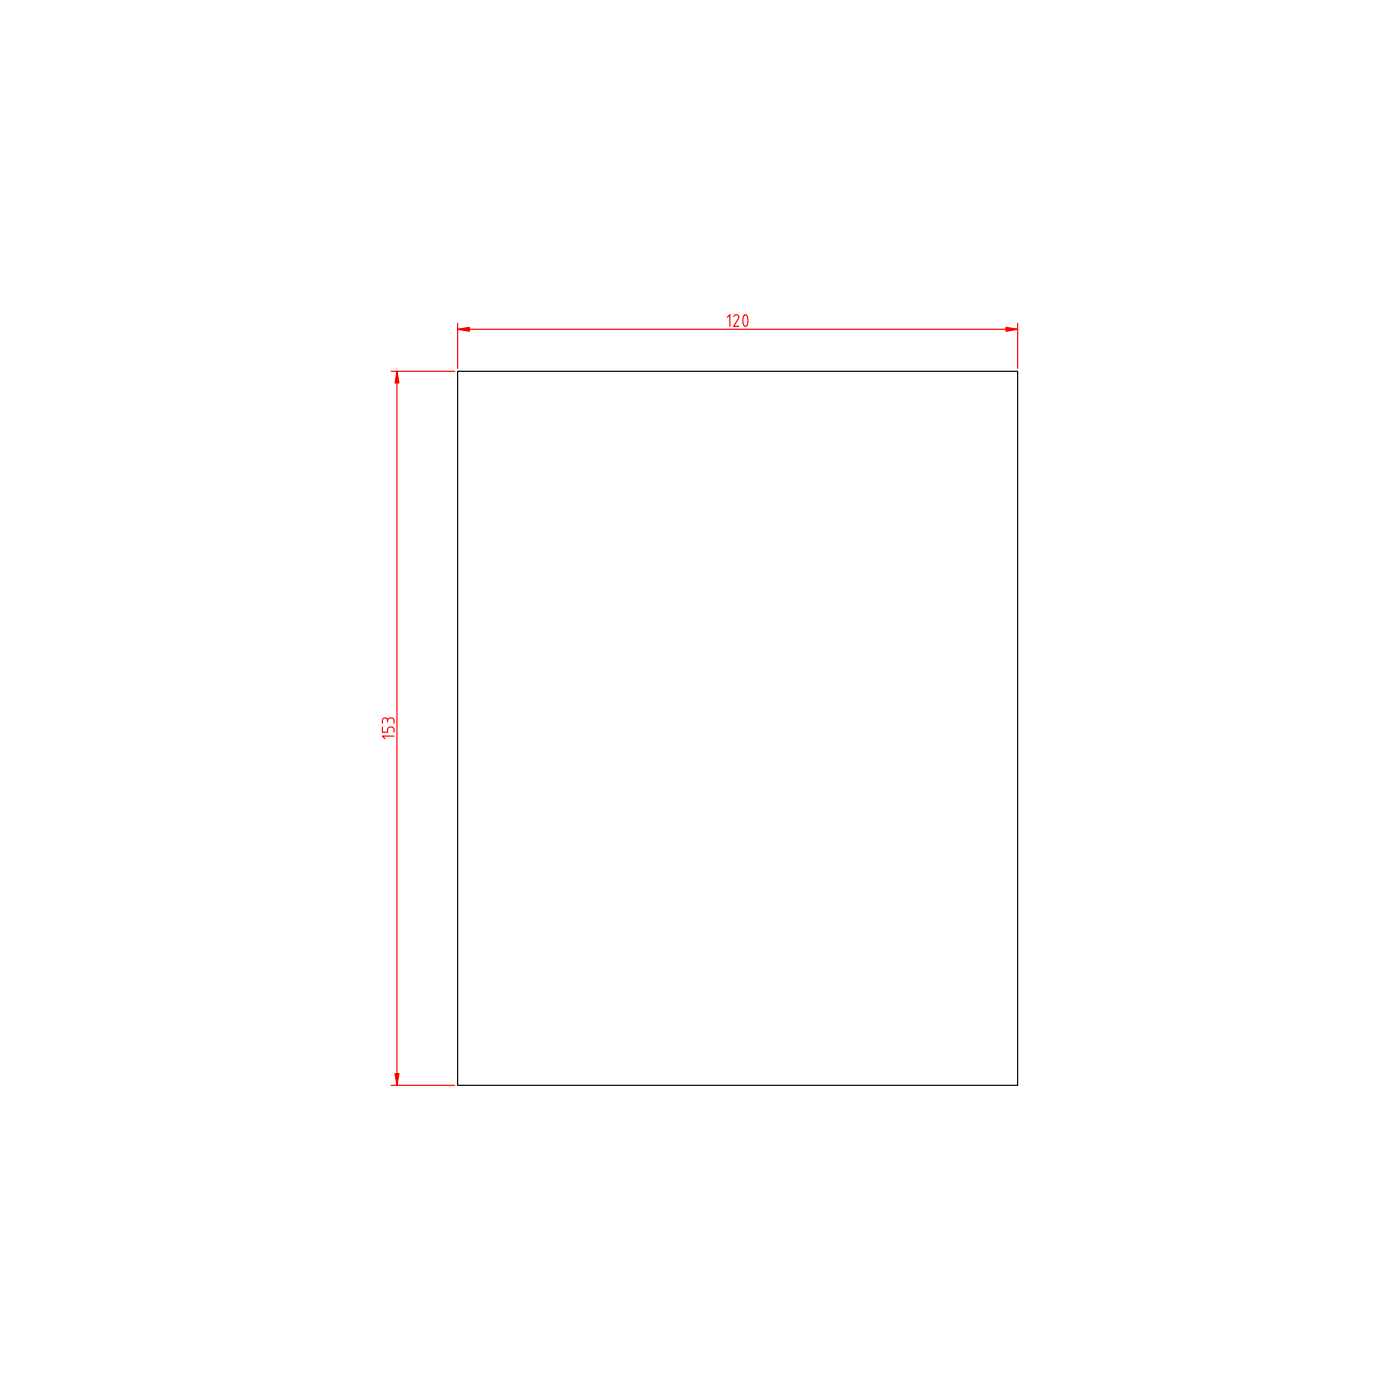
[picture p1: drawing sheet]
<svg xmlns="http://www.w3.org/2000/svg" width="300mm" height="300mm" viewBox="0 0 300 300" stroke-linecap="round" stroke-linejoin="round" font-family="sans-serif">
<path d="M98 79.5h120v153h-120z" fill="none" stroke="#000" stroke-width=".25"/>
<path d="M98 70.5h120" fill="none" stroke="#f00" stroke-width=".25"/>
<path d="M98 70.5l2.5-.4v.8z" fill="#f00"/>
<path d="M98 70.5l2.5-.4v.8z" fill="#f00" stroke="#f00" stroke-width=".25"/>
<path d="M215.5 70.1l2.5 .4-2.5 .4z" fill="#f00"/>
<path d="M215.5 70.1l2.5 .4-2.5 .4z" fill="#f00" stroke="#f00" stroke-width=".25"/>
<path d="M85 79.5v153M98 69.3v9.6M155.8 68l.5-.6v2.5M157.2 67.8a.54 .54 0 0 1 .6-.4 .54 .54 0 0 1 .4 .7l-1 1.8h1.1M159.4 67.5l.3-.1a1.68 1.68 0 0 1 0 2.5 1.85 1.85 0 0 1-.3-2.4zM218 69.3v9.6" fill="none" stroke="#f00" stroke-width=".25"/>
<path d="M85 79.5l.4 2.5h-.8z" fill="#f00"/>
<path d="M85 79.5l.4 2.5h-.8z" fill="#f00" stroke="#f00" stroke-width=".25"/>
<path d="M84.6 230h.8l-.4 2.5z" fill="#f00"/>
<path d="M84.6 230h.8l-.4 2.5z" fill="#f00" stroke="#f00" stroke-width=".25"/>
<path d="M83.8 79.5h13.6M81.9 155.7v1.1h1.1v-.5a.71 .71 0 0 1 .7-.6 .71 .71 0 0 1 .7 .6v.5M81.9 154.9v-.6a.56 .56 0 0 1 .6-.5 .56 .56 0 0 1 .5 .5 .71 .71 0 0 1 .7-.5 .71 .71 0 0 1 .7 .5v.6M83 154.3v.3M84.4 157.7h-2.5l.6 .5M83.8 232.5h13.6" fill="none" stroke="#f00" stroke-width=".25"/>
</svg>
